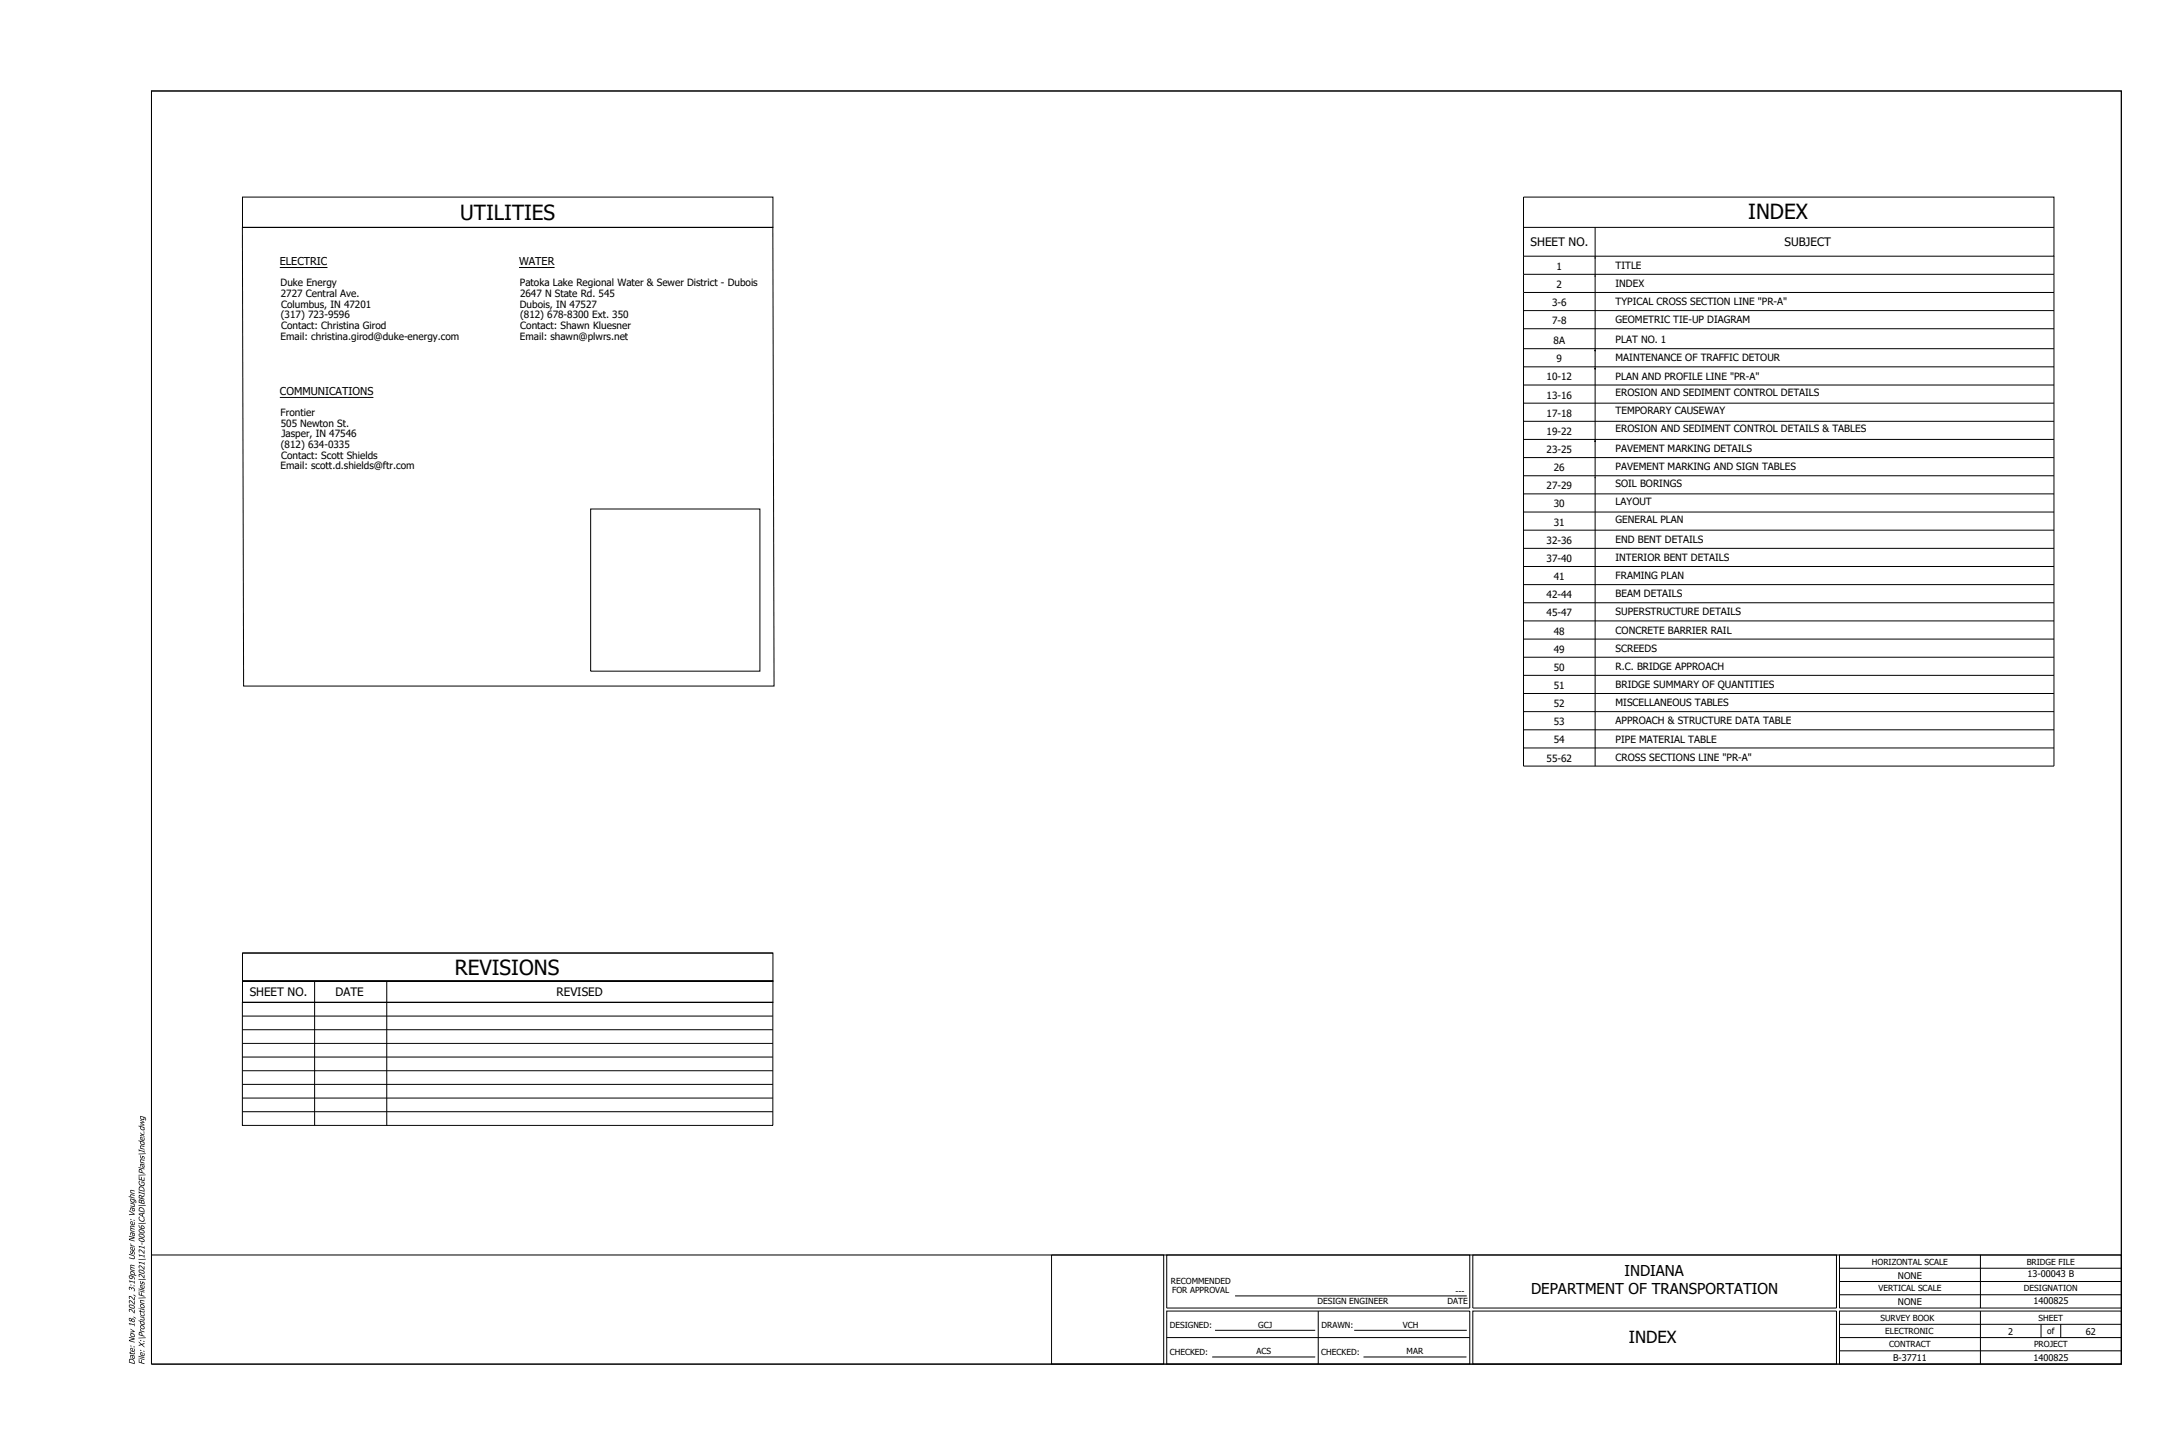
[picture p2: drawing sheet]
<svg xmlns="http://www.w3.org/2000/svg" width="914mm" height="610mm" viewBox="0 0 914 610" stroke-linecap="round" stroke-linejoin="round" font-family="sans-serif">
<defs><g id="words">
<g font-size="8.7">
<text x="192.9" y="92.1">UTILITIES</text>
<text x="732.6" y="91.8">INDEX</text>
<text x="190.6" y="408.5">REVISIONS</text>
</g>
<text font-size="7" x="682.6" y="562.8">INDEX</text>
<g font-size="6.3">
<text x="680.8" y="534.7">INDIANA</text>
<text x="641.6" y="542.2">DEPARTMENT OF TRANSPORTATION</text>
</g>
<g font-size="4.9">
<text x="641.4" y="103.1">SHEET NO.</text>
<text x="747.8" y="103">SUBJECT</text>
<text x="104.6" y="417.3">SHEET NO.</text>
<text x="140.6" y="417.3">DATE</text>
<text x="233.2" y="417.3">REVISED</text>
</g>
<g font-size="4.5">
<text x="117.3" y="111.1">ELECTRIC</text>
<text x="217.5" y="111.1">WATER</text>
<text x="117.3" y="165.6">COMMUNICATIONS</text>
</g>
<g font-size="4.2">
<text x="652.3" y="113">1</text>
<text x="677" y="112.6">TITLE</text>
<text x="117.6" y="120">Duke Energy</text>
<text x="217.8" y="120">Patoka Lake Regional Water &amp; Sewer District - Dubois</text>
<text x="117.7" y="124.5">2727 Central Ave.</text>
<text x="217.9" y="124.5">2647 N State Rd. 545</text>
<text x="652.3" y="120.6">2</text>
<text x="677" y="120.2">INDEX</text>
<text x="117.8" y="128.9">Columbus, IN 47201</text>
<text x="217.8" y="128.9">Dubois, IN 47527</text>
<text x="650.4" y="128.2">3-6</text>
<text x="677" y="127.9">TYPICAL CROSS SECTION LINE &quot;PR-A&quot;</text>
<text x="117.7" y="133.4">(317) 723-9596</text>
<text x="117.8" y="137.9">Contact: Christina Girod</text>
<text x="217.9" y="133.4">(812) 678-8300 Ext. 350</text>
<text x="218" y="137.9">Contact: Shawn Kluesner</text>
<text x="650.4" y="135.8">7-8</text>
<text x="677" y="135.5">GEOMETRIC TIE-UP DIAGRAM</text>
<text x="117.6" y="142.4">Email: christina.girod@duke-energy.com</text>
<text x="217.8" y="142.4">Email: shawn@plwrs.net</text>
<text x="677" y="143.8">PLAT NO. 1</text>
<text x="651" y="144.2">8A</text>
<text x="652.3" y="151.8">9</text>
<text x="677" y="151.4">MAINTENANCE OF TRAFFIC DETOUR</text>
<text x="648.1" y="159.4">10-12</text>
<text x="677" y="159">PLAN AND PROFILE LINE &quot;PR-A&quot;</text>
<text x="648.1" y="167">13-16</text>
<text x="677" y="165.9">EROSION AND SEDIMENT CONTROL DETAILS</text>
<text x="677" y="173.5">TEMPORARY CAUSEWAY</text>
<text x="117.6" y="174.3">Frontier</text>
<text x="117.7" y="178.8">505 Newton St.</text>
<text x="648.1" y="174.6">17-18</text>
<text x="117.9" y="183.2">Jasper, IN 47546</text>
<text x="648.1" y="182.2">19-22</text>
<text x="677" y="181.1">EROSION AND SEDIMENT CONTROL DETAILS &amp; TABLES</text>
<text x="117.7" y="187.6">(812) 634-0335</text>
<text x="648.1" y="189.8">23-25</text>
<text x="677" y="189.4">PAVEMENT MARKING DETAILS</text>
<text x="117.6" y="196.6">Email: scott.d.shields@ftr.com</text>
<text x="117.8" y="192.1">Contact: Scott Shields</text>
<text x="651.2" y="197.4">26</text>
<text x="677" y="197">PAVEMENT MARKING AND SIGN TABLES</text>
<text x="677" y="203.9">SOIL BORINGS</text>
<text x="648.1" y="205">27-29</text>
<text x="651.2" y="212.6">30</text>
<text x="677" y="211.5">LAYOUT</text>
<text x="651.2" y="220.2">31</text>
<text x="677" y="219.1">GENERAL PLAN</text>
<text x="648.1" y="227.8">32-36</text>
<text x="677" y="227.5">END BENT DETAILS</text>
<text x="648.1" y="235.4">37-40</text>
<text x="677" y="235.1">INTERIOR BENT DETAILS</text>
<text x="651.2" y="243">41</text>
<text x="677" y="242.7">FRAMING PLAN</text>
<text x="648.1" y="250.6">42-44</text>
<text x="677" y="250.3">BEAM DETAILS</text>
<text x="677" y="257.9">SUPERSTRUCTURE DETAILS</text>
<text x="648.1" y="258.3">45-47</text>
<text x="651.2" y="265.9">48</text>
<text x="677" y="265.5">CONCRETE BARRIER RAIL</text>
<text x="651.2" y="273.5">49</text>
<text x="677" y="273.1">SCREEDS</text>
<text x="651.2" y="281.1">50</text>
<text x="677" y="280.7">R.C. BRIDGE APPROACH</text>
<text x="651.2" y="288.6">51</text>
<text x="677" y="288.3">BRIDGE SUMMARY OF QUANTITIES</text>
<text x="651.2" y="296.3">52</text>
<text x="677" y="295.9">MISCELLANEOUS TABLES</text>
<text x="651.2" y="303.9">53</text>
<text x="677" y="303.5">APPROACH &amp; STRUCTURE DATA TABLE</text>
<text x="651.2" y="311.5">54</text>
<text x="677" y="311.1">PIPE MATERIAL TABLE</text>
<text x="648.1" y="319.1">55-62</text>
<text x="677" y="318.7">CROSS SECTIONS LINE &quot;PR-A&quot;</text>
</g>
<g font-size="4.1">
<text x="56.4" y="571.8" transform="rotate(-90 56.4 571.8)">Date: Nov 18, 2022, 3:19pm User Name: Vaughn</text>
<text x="60.5" y="571.8" transform="rotate(-90 60.5 571.8)">File: X:\Production\Files\2021\121-0006\CAD\BRIDGE\Plans\Index.dwg</text>
</g>
<g font-size="3.8">
<text x="795.4" y="535.7">NONE</text>
<text x="849.7" y="535.2">13-00043 B</text>
<text x="795.4" y="546.8">NONE</text>
<text x="852.1" y="546.2">1400825</text>
<text x="841.6" y="559.4">2</text>
<text x="874.2" y="559.2">62</text>
<text x="793.3" y="570.2">B-37711</text>
<text x="852.1" y="570.2">1400825</text>
</g>
<g font-size="3.5">
<text x="784.5" y="529.8">HORIZONTAL SCALE</text>
<text x="849.3" y="529.8">BRIDGE FILE</text>
<text x="490.7" y="537.9">RECOMMENDED</text>
<text x="491.2" y="541.7">FOR APPROVAL</text>
<text x="609.9" y="542.1">---</text>
<text x="787.2" y="541">VERTICAL SCALE</text>
<text x="848.2" y="541">DESIGNATION</text>
<text x="552.1" y="546.2">DESIGN ENGINEER</text>
<text x="606.6" y="546.2">DATE</text>
<text x="490.2" y="556.6">DESIGNED:</text>
<text x="527.2" y="556.3">GCJ</text>
<text x="553.8" y="556.6">DRAWN:</text>
<text x="587.8" y="556.3">VCH</text>
<text x="788" y="553.3">SURVEY BOOK</text>
<text x="854.3" y="553.3">SHEET</text>
<text x="790" y="559.1">ELECTRONIC</text>
<text x="857.9" y="558.9">of</text>
<text x="490.2" y="567.7">CHECKED:</text>
<text x="526.5" y="567.3">ACS</text>
<text x="553.7" y="567.7">CHECKED:</text>
<text x="589.4" y="567.3">MAR</text>
<text x="791.7" y="564.5">CONTRACT</text>
<text x="852.4" y="564.5">PROJECT</text>
</g>
</g></defs>
<!-- layer: BD_SHT -->
<g fill="none" stroke="#000" stroke-width=".42">
<path d="M63.5 38.1h825.5v533.4h-825.5zM101.6 95.3h222.3l.5 192.1h-222.3zM101.6 82.6h222.3v12.7h-222.3zM638.5 82.6h222.2v24.7h-222.2zM638.5 95.3h222.2M668.5 95.3v12.1M101.6 399.3h222.3v11.7h-222.3h222.3v9h-222.3zM101.6 399.3h222.3M101.6 420h222.3v51.5h-222.3zM101.6 420h222.3M131.8 411v60.5M162.1 411v60.5"/>
<path d="M101.6 425.7h222.3M101.6 431.4h222.3M101.6 437.2h222.3M101.6 442.9h222.3M101.6 448.6h222.3M101.6 454.3h222.3M101.6 460.1h222.3M101.6 465.8h222.3M63.5 525.8h825.5M440.7 525.8h47v45.7h-47zM488.9 525.8h127v22.2h-127zM617.2 525.8h152.4v22.2h-152.4z"/>
<path d="M770.9 525.8h118.1v22.2h-118.1zM770.9 536.9h118.1M770.9 531.3h118.1M829.9 525.8v22.2M488.9 549.3h127v22.2h-127zM509.2 557.4h42M517.6 542.9h97.1M552.4 549.3v22.2M567.5 557.4h47.2M617.2 549.3h152.4v22.2h-152.4zM770.9 549.3h118.1v22.2h-118.1zM770.9 549.3v11.1h118.1"/>
<path d="M770.9 542.5h118.1M770.9 554.8h118.1M829.9 549.3v22.2M855.3 554.8v5.6M863.6 554.8v5.6M488.9 560.4h127M508 568.5h43.2M571.4 568.5h43.2M770.9 566h118.1"/>
</g>
<!-- layer: BD_SHT_Frame -->
<path d="M63.5 38.1h825.5v533.4h-825.5z" fill="none" stroke="#000" stroke-width=".42"/>
<!-- layer: BD_SHT_Attribute Exchange -->
<g fill="none" stroke="#000" stroke-width=".42">
<path d="M638.5 114.9h222.2M638.5 107.3v213.7h222.2v-213.7M668.5 107.3v213.7M638.5 122.5h222.2M638.5 130.1h222.2M638.5 137.7h222.2M638.5 146.1h222.2M638.5 153.7h222.2M638.5 161.3h222.2M638.5 168.9h222.2M638.5 176.5h222.2M638.5 184.1h222.2"/>
<path d="M638.5 191.7h222.2M638.5 199.3h222.2M638.5 206.9h222.2M638.5 214.5h222.2M638.5 222.1h222.2M638.5 229.7h222.2M638.5 237.3h222.2M638.5 244.9h222.2M638.5 252.5h222.2M638.5 260.1h222.2M638.5 267.8h222.2M638.5 275.4h222.2"/>
<path d="M638.5 283h222.2M638.5 290.6h222.2M638.5 298.2h222.2M638.5 305.8h222.2M638.5 313.4h222.2"/>
</g>
<g fill="#000" stroke="#000" stroke-width=".42">
<circle cx="668.5" cy="115.7" r=".08"/>
<circle cx="668.5" cy="108.1" r=".08"/>
<circle cx="668.5" cy="146.8" r=".08"/>
<circle cx="668.5" cy="154.4" r=".08"/>
<circle cx="668.5" cy="184.9" r=".08"/>
<circle cx="668.5" cy="200.1" r=".08"/>
</g>
<!-- layer: 0 -->
<path d="M247.5 213.3h71v67.9h-71z" fill="none" stroke="#000" stroke-width=".42"/>
<!-- layer: BD_SHT_Text -->
<path d="M117.3 112.1h19.9M217.5 112.1h14.9M117.3 166.5h39.2" fill="none" stroke="#000" stroke-width=".42"/>
<use href="#words"/>
</svg>
